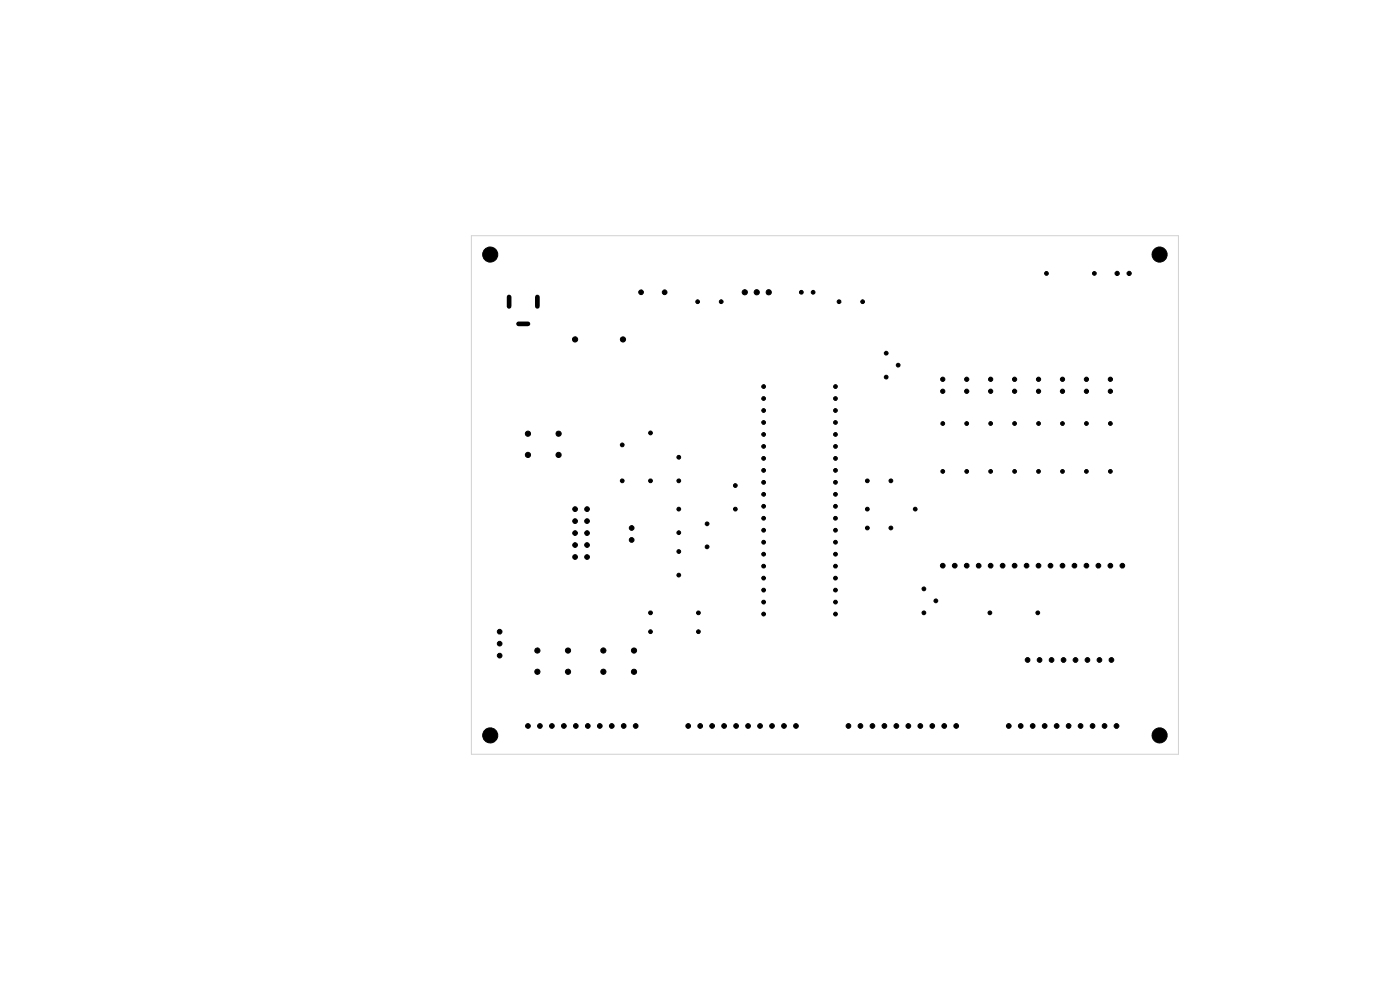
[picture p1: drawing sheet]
<svg xmlns="http://www.w3.org/2000/svg" width="297mm" height="210mm" viewBox="0 0 297 210" stroke-linecap="round" stroke-linejoin="round" font-family="sans-serif">
<path d="M100 50h150v110h-150z" fill="none" stroke="#d0d2cd" stroke-width=".21"/>
<g fill="#000" stroke="#000" stroke-width=".21">
<circle cx="104" cy="54" r="1.6"/>
<circle cx="222" cy="58" r=".4"/>
<circle cx="232.2" cy="58" r=".4"/>
<circle cx="237" cy="58" r=".45"/>
<circle cx="239.5" cy="58" r=".45"/>
<circle cx="246" cy="54" r="1.6"/>
<circle cx="122" cy="72" r=".55"/>
<circle cx="132.2" cy="72" r=".55"/>
<circle cx="136" cy="62" r=".5"/>
<circle cx="141" cy="62" r=".5"/>
<circle cx="148" cy="64" r=".4"/>
<circle cx="153" cy="64" r=".4"/>
<circle cx="158" cy="62" r=".55"/>
<circle cx="160.5" cy="62" r=".55"/>
<circle cx="163.1" cy="62" r=".55"/>
<circle cx="170" cy="62" r=".4"/>
<circle cx="172.5" cy="62" r=".4"/>
<circle cx="178" cy="64" r=".4"/>
<circle cx="183" cy="64" r=".4"/>
<circle cx="188" cy="74.9" r=".4"/>
<circle cx="190.5" cy="77.5" r=".4"/>
<circle cx="112" cy="96.5" r=".55"/>
<circle cx="112" cy="92" r=".55"/>
<circle cx="118.5" cy="96.5" r=".55"/>
<circle cx="118.5" cy="92" r=".55"/>
<circle cx="132" cy="94.4" r=".4"/>
<circle cx="138" cy="91.8" r=".4"/>
<circle cx="144" cy="97" r=".4"/>
<circle cx="162" cy="99.8" r=".4"/>
<circle cx="162" cy="89.6" r=".4"/>
<circle cx="162" cy="84.5" r=".4"/>
<circle cx="162" cy="87.1" r=".4"/>
<circle cx="162" cy="94.7" r=".4"/>
<circle cx="162" cy="97.2" r=".4"/>
<circle cx="162" cy="92.2" r=".4"/>
<circle cx="162" cy="82" r=".4"/>
<circle cx="177.2" cy="94.7" r=".4"/>
<circle cx="177.2" cy="99.8" r=".4"/>
<circle cx="177.2" cy="89.6" r=".4"/>
<circle cx="177.2" cy="82" r=".4"/>
<circle cx="177.2" cy="87.1" r=".4"/>
<circle cx="177.2" cy="84.5" r=".4"/>
<circle cx="177.2" cy="97.2" r=".4"/>
<circle cx="177.2" cy="92.2" r=".4"/>
<circle cx="188" cy="80" r=".4"/>
<circle cx="200" cy="80.5" r=".45"/>
<circle cx="200" cy="83" r=".45"/>
<circle cx="200" cy="89.8" r=".4"/>
<circle cx="205.1" cy="83" r=".45"/>
<circle cx="205.1" cy="80.5" r=".45"/>
<circle cx="205.1" cy="89.8" r=".4"/>
<circle cx="210.2" cy="80.5" r=".45"/>
<circle cx="210.2" cy="83" r=".45"/>
<circle cx="210.2" cy="89.8" r=".4"/>
<circle cx="215.2" cy="83" r=".45"/>
<circle cx="215.2" cy="80.5" r=".45"/>
<circle cx="215.2" cy="89.8" r=".4"/>
<circle cx="220.3" cy="80.5" r=".45"/>
<circle cx="220.3" cy="83" r=".45"/>
<circle cx="220.3" cy="89.8" r=".4"/>
<circle cx="225.4" cy="83" r=".45"/>
<circle cx="225.4" cy="80.5" r=".45"/>
<circle cx="225.4" cy="89.8" r=".4"/>
<circle cx="230.5" cy="80.5" r=".45"/>
<circle cx="230.5" cy="83" r=".45"/>
<circle cx="230.5" cy="89.8" r=".4"/>
<circle cx="235.6" cy="83" r=".45"/>
<circle cx="235.6" cy="80.5" r=".45"/>
<circle cx="235.6" cy="89.8" r=".4"/>
<circle cx="122" cy="110.5" r=".5"/>
<circle cx="122" cy="108" r=".5"/>
<circle cx="122" cy="115.6" r=".5"/>
<circle cx="122" cy="113.1" r=".5"/>
<circle cx="122" cy="118.2" r=".5"/>
<circle cx="124.5" cy="113.1" r=".5"/>
<circle cx="124.5" cy="110.5" r=".5"/>
<circle cx="124.5" cy="118.2" r=".5"/>
<circle cx="124.5" cy="108" r=".5"/>
<circle cx="124.5" cy="115.6" r=".5"/>
<circle cx="132" cy="102" r=".4"/>
<circle cx="134" cy="112" r=".5"/>
<circle cx="134" cy="114.5" r=".5"/>
<circle cx="138" cy="102" r=".4"/>
<circle cx="144" cy="117" r=".4"/>
<circle cx="144" cy="102" r=".4"/>
<circle cx="144" cy="113" r=".4"/>
<circle cx="144" cy="108" r=".4"/>
<circle cx="150" cy="111.1" r=".4"/>
<circle cx="150" cy="116" r=".4"/>
<circle cx="156" cy="103" r=".4"/>
<circle cx="156" cy="108" r=".4"/>
<circle cx="162" cy="104.9" r=".4"/>
<circle cx="162" cy="102.3" r=".4"/>
<circle cx="162" cy="109.9" r=".4"/>
<circle cx="162" cy="107.4" r=".4"/>
<circle cx="162" cy="115" r=".4"/>
<circle cx="162" cy="112.5" r=".4"/>
<circle cx="162" cy="117.6" r=".4"/>
<circle cx="177.2" cy="115" r=".4"/>
<circle cx="177.2" cy="104.9" r=".4"/>
<circle cx="177.2" cy="117.6" r=".4"/>
<circle cx="177.2" cy="109.9" r=".4"/>
<circle cx="177.2" cy="107.4" r=".4"/>
<circle cx="177.2" cy="112.5" r=".4"/>
<circle cx="177.2" cy="102.3" r=".4"/>
<circle cx="184" cy="112" r=".4"/>
<circle cx="184" cy="102" r=".4"/>
<circle cx="184" cy="108" r=".4"/>
<circle cx="189" cy="112" r=".4"/>
<circle cx="189" cy="102" r=".4"/>
<circle cx="194.2" cy="108" r=".4"/>
<circle cx="200" cy="120" r=".5"/>
<circle cx="200" cy="100" r=".4"/>
<circle cx="202.5" cy="120" r=".5"/>
<circle cx="205.1" cy="120" r=".5"/>
<circle cx="205.1" cy="100" r=".4"/>
<circle cx="207.6" cy="120" r=".5"/>
<circle cx="210.2" cy="120" r=".5"/>
<circle cx="210.2" cy="100" r=".4"/>
<circle cx="212.7" cy="120" r=".5"/>
<circle cx="215.2" cy="120" r=".5"/>
<circle cx="215.2" cy="100" r=".4"/>
<circle cx="217.8" cy="120" r=".5"/>
<circle cx="220.3" cy="120" r=".5"/>
<circle cx="220.3" cy="100" r=".4"/>
<circle cx="222.9" cy="120" r=".5"/>
<circle cx="225.4" cy="120" r=".5"/>
<circle cx="225.4" cy="100" r=".4"/>
<circle cx="227.9" cy="120" r=".5"/>
<circle cx="230.5" cy="120" r=".5"/>
<circle cx="230.5" cy="100" r=".4"/>
<circle cx="233" cy="120" r=".5"/>
<circle cx="235.6" cy="120" r=".5"/>
<circle cx="235.6" cy="100" r=".4"/>
<circle cx="238.1" cy="120" r=".5"/>
<circle cx="106" cy="136.5" r=".5"/>
<circle cx="106" cy="139.1" r=".5"/>
<circle cx="106" cy="134" r=".5"/>
<circle cx="114" cy="138" r=".55"/>
<circle cx="120.5" cy="138" r=".55"/>
<circle cx="128" cy="138" r=".55"/>
<circle cx="134.5" cy="138" r=".55"/>
<circle cx="138" cy="134" r=".4"/>
<circle cx="138" cy="130" r=".4"/>
<circle cx="144" cy="122" r=".4"/>
<circle cx="148.2" cy="134" r=".4"/>
<circle cx="148.2" cy="130" r=".4"/>
<circle cx="162" cy="125.2" r=".4"/>
<circle cx="162" cy="120.1" r=".4"/>
<circle cx="162" cy="122.6" r=".4"/>
<circle cx="162" cy="127.7" r=".4"/>
<circle cx="162" cy="130.3" r=".4"/>
<circle cx="177.2" cy="122.6" r=".4"/>
<circle cx="177.2" cy="120.1" r=".4"/>
<circle cx="177.2" cy="125.2" r=".4"/>
<circle cx="177.2" cy="130.3" r=".4"/>
<circle cx="177.2" cy="127.7" r=".4"/>
<circle cx="196" cy="124.9" r=".4"/>
<circle cx="196" cy="130" r=".4"/>
<circle cx="198.5" cy="127.5" r=".4"/>
<circle cx="210" cy="130" r=".4"/>
<circle cx="220.2" cy="130" r=".4"/>
<circle cx="104" cy="156" r="1.6"/>
<circle cx="112" cy="154" r=".5"/>
<circle cx="114" cy="142.5" r=".55"/>
<circle cx="114.5" cy="154" r=".5"/>
<circle cx="117.1" cy="154" r=".5"/>
<circle cx="119.6" cy="154" r=".5"/>
<circle cx="120.5" cy="142.5" r=".55"/>
<circle cx="122.2" cy="154" r=".5"/>
<circle cx="124.7" cy="154" r=".5"/>
<circle cx="127.2" cy="154" r=".5"/>
<circle cx="128" cy="142.5" r=".55"/>
<circle cx="129.8" cy="154" r=".5"/>
<circle cx="132.3" cy="154" r=".5"/>
<circle cx="134.5" cy="142.5" r=".55"/>
<circle cx="134.9" cy="154" r=".5"/>
<circle cx="146" cy="154" r=".5"/>
<circle cx="148.5" cy="154" r=".5"/>
<circle cx="151.1" cy="154" r=".5"/>
<circle cx="153.6" cy="154" r=".5"/>
<circle cx="156.2" cy="154" r=".5"/>
<circle cx="158.7" cy="154" r=".5"/>
<circle cx="161.2" cy="154" r=".5"/>
<circle cx="163.8" cy="154" r=".5"/>
<circle cx="166.3" cy="154" r=".5"/>
<circle cx="168.9" cy="154" r=".5"/>
<circle cx="180" cy="154" r=".5"/>
<circle cx="182.5" cy="154" r=".5"/>
<circle cx="185.1" cy="154" r=".5"/>
<circle cx="187.6" cy="154" r=".5"/>
<circle cx="190.2" cy="154" r=".5"/>
<circle cx="192.7" cy="154" r=".5"/>
<circle cx="195.2" cy="154" r=".5"/>
<circle cx="197.8" cy="154" r=".5"/>
<circle cx="200.3" cy="154" r=".5"/>
<circle cx="202.9" cy="154" r=".5"/>
<circle cx="214" cy="154" r=".5"/>
<circle cx="216.5" cy="154" r=".5"/>
<circle cx="218" cy="140" r=".5"/>
<circle cx="219.1" cy="154" r=".5"/>
<circle cx="220.5" cy="140" r=".5"/>
<circle cx="221.6" cy="154" r=".5"/>
<circle cx="223.1" cy="140" r=".5"/>
<circle cx="224.2" cy="154" r=".5"/>
<circle cx="225.6" cy="140" r=".5"/>
<circle cx="226.7" cy="154" r=".5"/>
<circle cx="228.2" cy="140" r=".5"/>
<circle cx="229.2" cy="154" r=".5"/>
<circle cx="230.7" cy="140" r=".5"/>
<circle cx="231.8" cy="154" r=".5"/>
<circle cx="233.2" cy="140" r=".5"/>
<circle cx="234.3" cy="154" r=".5"/>
<circle cx="235.8" cy="140" r=".5"/>
<circle cx="236.9" cy="154" r=".5"/>
<circle cx="246" cy="156" r="1.6"/>
</g>
<path d="M108 63v2M110 68.7h2M114 63v2" fill="none" stroke="#000" stroke-width="1"/>
</svg>
